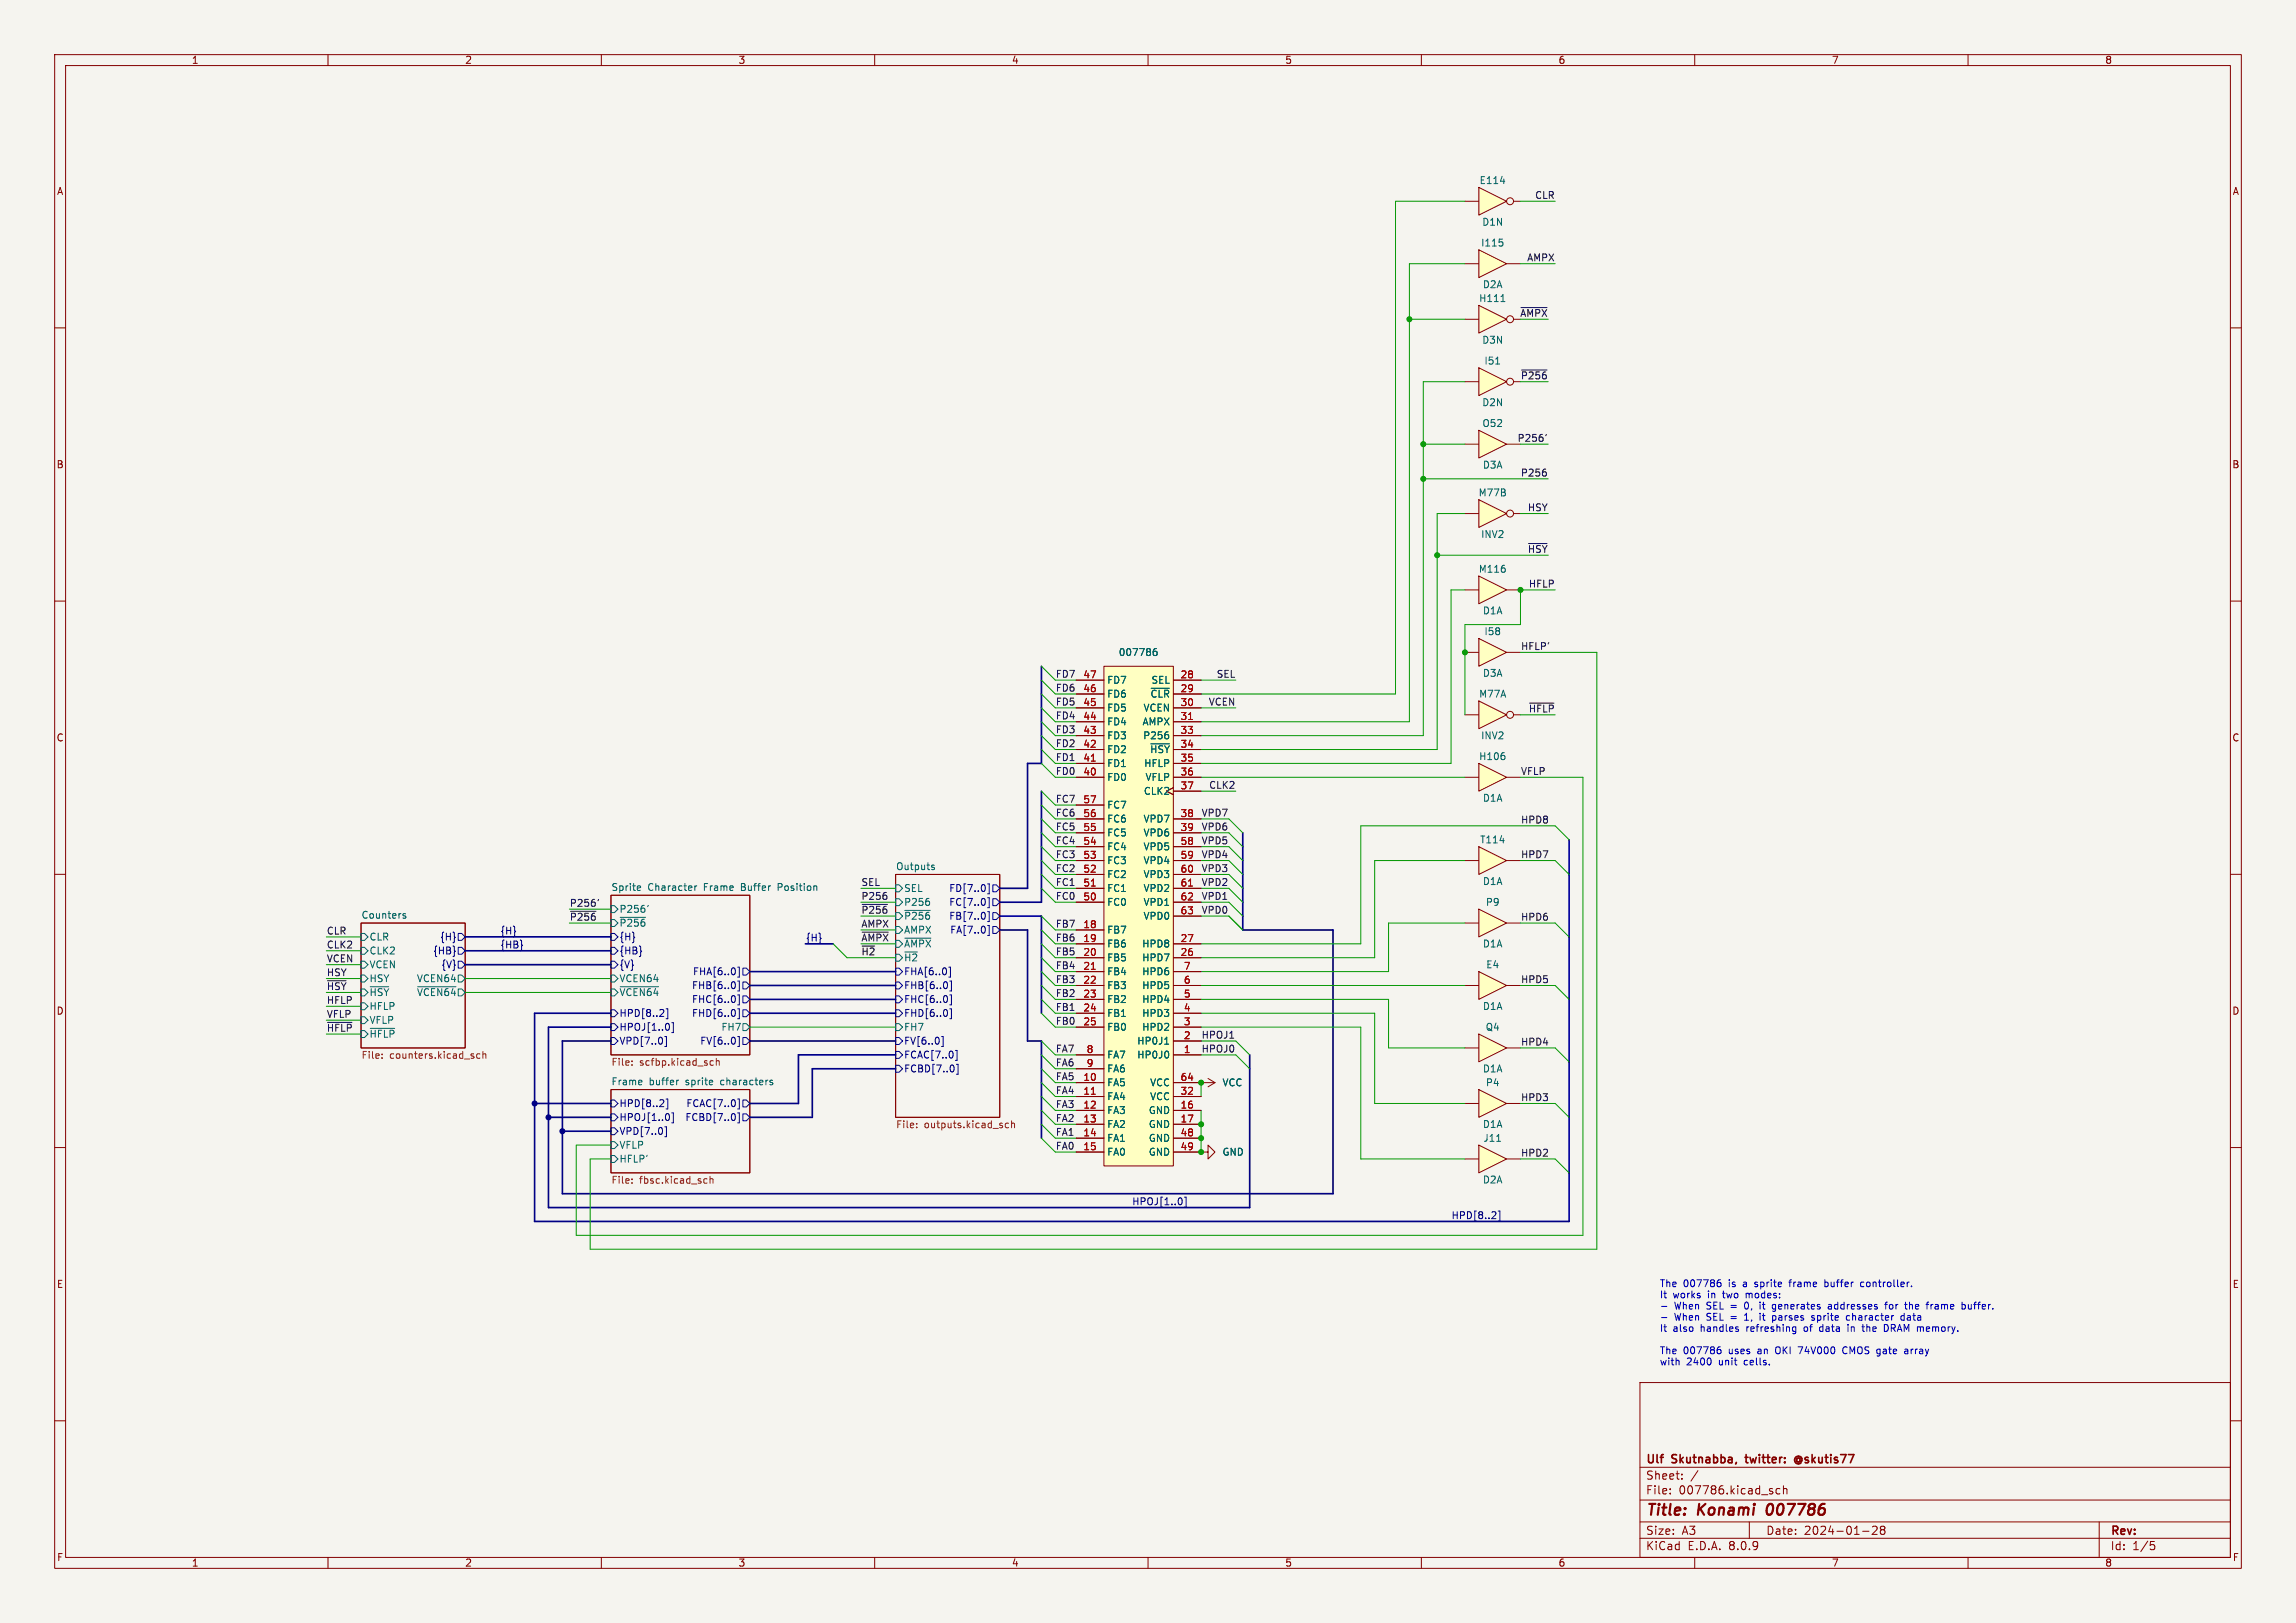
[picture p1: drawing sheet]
<svg xmlns="http://www.w3.org/2000/svg" width="420mm" height="297mm" viewBox="0 0 420 297" stroke-linecap="round" stroke-linejoin="round" font-family="sans-serif">
<defs><g id="words">
<g font-size="2.8" fill="#840000">
<text x="301" y="277.9">Title:</text>
<text x="310.6" y="277.9">Konami</text>
<text x="324" y="277.9">007786</text>
</g>
<g font-size="2.1" fill="#840000">
<text x="301" y="268.2">Ulf</text>
<text x="305.9" y="268.2">Skutnabba,</text>
<text x="320" y="268.2">twitter:</text>
<text x="329.6" y="268.2">@skutis77</text>
<text x="301" y="273.7">File:</text>
<text x="301" y="271">Sheet:</text>
<text x="307.1" y="273.7">007786.kicad_sch</text>
<text x="301" y="281.1">Size:</text>
<text x="307.6" y="281.1">A3</text>
<text x="323" y="281.1">Date:</text>
<text x="330" y="281.1">2024-01-28</text>
<text x="386" y="281.3">Rev:</text>
<text x="301" y="283.9">KiCad</text>
<text x="308.7" y="283.9">E.D.A.</text>
<text x="316.3" y="283.9">8.0.9</text>
<text x="386" y="283.9">Id:</text>
<text x="390.1" y="283.9">1/5</text>
</g>
<g font-size="1.8" fill="#840000">
<text x="35" y="11.9">1</text>
<text x="85" y="11.9">2</text>
<text x="135" y="11.9">3</text>
<text x="185" y="11.9">4</text>
<text x="235" y="11.9">5</text>
<text x="285" y="11.9">6</text>
<text x="335" y="11.9">7</text>
<text x="385" y="11.9">8</text>
<text x="10.3" y="35.9">A</text>
<text x="408.3" y="35.9">A</text>
<text x="10.3" y="85.9">B</text>
<text x="408.2" y="85.9">B</text>
<text x="10.3" y="135.9">C</text>
<text x="408.2" y="135.9">C</text>
<text x="10.3" y="185.9">D</text>
<text x="408.2" y="185.9">D</text>
<text x="10.3" y="235.9">E</text>
<text x="408.3" y="235.9">E</text>
<text x="10.3" y="285.9">F</text>
<text x="35" y="286.9">1</text>
<text x="85" y="286.9">2</text>
<text x="135" y="286.9">3</text>
<text x="185" y="286.9">4</text>
<text x="235" y="286.9">5</text>
<text x="285" y="286.9">6</text>
<text x="335" y="286.9">7</text>
<text x="385" y="286.9">8</text>
<text x="408.3" y="285.9">F</text>
</g>
<g font-size="1.8" fill="#006464">
<text x="270.6" y="33.9">E114</text>
<text x="271" y="41.5">D1N</text>
<text x="270.8" y="45.3">I115</text>
<text x="271.2" y="52.9">D2A</text>
<text x="270.5" y="55.5">H111</text>
<text x="271" y="63.1">D3N</text>
<text x="271.4" y="66.9">I51</text>
<text x="271" y="74.5">D2N</text>
<text x="271.1" y="78.3">O52</text>
<text x="271.2" y="86">D3A</text>
<text x="270.4" y="91">M77B</text>
<text x="270.8" y="98.7">INV2</text>
<text x="270.4" y="105">M116</text>
<text x="271.2" y="112.6">D1A</text>
<text x="271.4" y="116.4">I58</text>
<text x="202.4" y="125.3">FD7</text>
<text x="204.5" y="120.2">007786</text>
<text x="210.5" y="125.3">SEL</text>
<text x="271.2" y="124.1">D3A</text>
<text x="202.4" y="130.4">FD5</text>
<text x="202.4" y="127.9">FD6</text>
<text x="209.1" y="130.4">VCEN</text>
<text x="210.4" y="127.9">~{CLR}</text>
<text x="270.5" y="127.9">M77A</text>
<text x="202.4" y="135.5">FD3</text>
<text x="202.4" y="132.9">FD4</text>
<text x="208.9" y="132.9">AMPX</text>
<text x="209" y="135.5">P256</text>
<text x="270.8" y="135.5">INV2</text>
<text x="202.4" y="143.1">FD0</text>
<text x="202.4" y="140.6">FD1</text>
<text x="202.4" y="138">FD2</text>
<text x="209.2" y="140.6">HFLP</text>
<text x="209.4" y="143.1">VFLP</text>
<text x="210.3" y="138">~{HSY}</text>
<text x="270.5" y="139.3">H106</text>
<text x="202.4" y="148.2">FC7</text>
<text x="209.1" y="145.6">CLK2</text>
<text x="271.2" y="146.9">D1A</text>
<text x="202.4" y="155.8">FC4</text>
<text x="202.4" y="153.3">FC5</text>
<text x="202.4" y="150.7">FC6</text>
<text x="209.1" y="150.7">VPD7</text>
<text x="209.1" y="153.3">VPD6</text>
<text x="209.1" y="155.8">VPD5</text>
<text x="270.7" y="154.5">T114</text>
<text x="163.8" y="159.3">Outputs</text>
<text x="202.4" y="160.9">FC2</text>
<text x="202.4" y="158.3">FC3</text>
<text x="209.1" y="158.3">VPD4</text>
<text x="209.1" y="160.9">VPD3</text>
<text x="111.8" y="163.1">Sprite</text>
<text x="113.2" y="167.2">P256'</text>
<text x="118.5" y="163.1">Character</text>
<text x="128.9" y="163.1">Frame</text>
<text x="135.8" y="163.1">Buffer</text>
<text x="142.8" y="163.1">Position</text>
<text x="165.3" y="163.4">SEL</text>
<text x="165.3" y="166">P256</text>
<text x="202.4" y="166">FC0</text>
<text x="202.4" y="163.4">FC1</text>
<text x="209.1" y="163.4">VPD2</text>
<text x="209.1" y="166">VPD1</text>
<text x="271.2" y="162.2">D1A</text>
<text x="271.7" y="166">P9</text>
<text x="66" y="168.2">Counters</text>
<text x="67.5" y="172.3">CLR</text>
<text x="113.2" y="169.8">~{P256}</text>
<text x="165.3" y="171">AMPX</text>
<text x="165.3" y="173.6">~{AMPX}</text>
<text x="165.3" y="168.5">~{P256}</text>
<text x="202.4" y="171">FB7</text>
<text x="202.4" y="173.6">FB6</text>
<text x="208.8" y="173.6">HPD8</text>
<text x="209.1" y="168.5">VPD0</text>
<text x="271.2" y="173.6">D1A</text>
<text x="67.5" y="174.9">CLK2</text>
<text x="67.5" y="177.4">VCEN</text>
<text x="67.5" y="179.9">HSY</text>
<text x="76.2" y="179.9">VCEN64</text>
<text x="113.2" y="179.9">VCEN64</text>
<text x="202.4" y="176.1">FB5</text>
<text x="202.4" y="178.7">FB4</text>
<text x="208.8" y="176.1">HPD7</text>
<text x="208.8" y="178.7">HPD6</text>
<text x="271.8" y="177.4">E4</text>
<text x="67.5" y="182.5">~{HSY}</text>
<text x="67.5" y="185">HFLP</text>
<text x="76.2" y="182.5">~{VCEN64}</text>
<text x="113.2" y="182.5">~{VCEN64}</text>
<text x="202.4" y="181.2">FB3</text>
<text x="202.4" y="183.7">FB2</text>
<text x="208.8" y="183.7">HPD4</text>
<text x="208.8" y="181.2">HPD5</text>
<text x="271.2" y="185">D1A</text>
<text x="67.5" y="187.6">VFLP</text>
<text x="67.5" y="190.1">~{HFLP}</text>
<text x="131.9" y="188.8">FH7</text>
<text x="165.3" y="188.8">FH7</text>
<text x="202.4" y="186.3">FB1</text>
<text x="202.4" y="188.8">FB0</text>
<text x="207.9" y="191.4">HP0J1</text>
<text x="208.8" y="188.8">HPD2</text>
<text x="208.8" y="186.3">HPD3</text>
<text x="271.7" y="188.8">Q4</text>
<text x="202.4" y="193.9">FA7</text>
<text x="202.4" y="196.4">FA6</text>
<text x="207.9" y="193.9">HP0J0</text>
<text x="271.2" y="196.4">D1A</text>
<text x="111.8" y="198.7">Frame</text>
<text x="118.7" y="198.7">buffer</text>
<text x="125.5" y="198.7">sprite</text>
<text x="132.1" y="198.7">characters</text>
<text x="202.4" y="199">FA5</text>
<text x="202.4" y="201.5">FA4</text>
<text x="210.3" y="201.5">VCC</text>
<text x="210.3" y="199">VCC</text>
<text x="223.5" y="199">VCC</text>
<text x="271.7" y="199">P4</text>
<text x="202.4" y="204.1">FA3</text>
<text x="202.4" y="206.6">FA2</text>
<text x="202.4" y="209.1">FA1</text>
<text x="210" y="204.1">GND</text>
<text x="210" y="206.6">GND</text>
<text x="210" y="209.1">GND</text>
<text x="271.2" y="206.6">D1A</text>
<text x="271.3" y="209.1">J11</text>
<text x="113.2" y="210.4">VFLP</text>
<text x="113.2" y="213">HFLP'</text>
<text x="202.4" y="211.7">FA0</text>
<text x="210" y="211.7">GND</text>
<text x="223.5" y="211.7">GND</text>
<text x="271.2" y="216.8">D2A</text>
</g>
<g font-size="1.8" fill="#0f0f0f">
<text x="280.7" y="36.5">CLR</text>
<text x="279.3" y="47.9">AMPX</text>
<text x="278" y="58.1">~{AMPX}</text>
<text x="278.1" y="69.5">~{P256}</text>
<text x="277.5" y="80.9">P256'</text>
<text x="278.1" y="87.3">P256</text>
<text x="279.4" y="93.6">HSY</text>
<text x="279.4" y="101.3">~{HSY}</text>
<text x="279.6" y="107.6">HFLP</text>
<text x="278.1" y="119">HFLP'</text>
<text x="193" y="124.1">FD7</text>
<text x="222.5" y="124.1">SEL</text>
<text x="193" y="126.7">FD6</text>
<text x="193" y="129.2">FD5</text>
<text x="193" y="131.7">FD4</text>
<text x="221" y="129.2">VCEN</text>
<text x="279.6" y="130.5">~{HFLP}</text>
<text x="193" y="136.8">FD2</text>
<text x="193" y="134.3">FD3</text>
<text x="193" y="139.4">FD1</text>
<text x="193" y="141.9">FD0</text>
<text x="278.1" y="141.9">VFLP</text>
<text x="193" y="149.5">FC6</text>
<text x="193" y="147">FC7</text>
<text x="219.7" y="149.5">VPD7</text>
<text x="221.1" y="144.4">CLK2</text>
<text x="193" y="154.6">FC4</text>
<text x="193" y="152.1">FC5</text>
<text x="219.7" y="152.1">VPD6</text>
<text x="219.7" y="154.6">VPD5</text>
<text x="278.1" y="150.8">HPD8</text>
<text x="193" y="157.1">FC3</text>
<text x="193" y="159.7">FC2</text>
<text x="219.7" y="157.1">VPD4</text>
<text x="219.7" y="159.7">VPD3</text>
<text x="278.1" y="157.1">HPD7</text>
<text x="104.1" y="166">P256'</text>
<text x="157.5" y="167.3">~{P256}</text>
<text x="157.5" y="164.8">P256</text>
<text x="157.5" y="162.2">SEL</text>
<text x="193" y="162.2">FC1</text>
<text x="193" y="164.8">FC0</text>
<text x="219.7" y="162.2">VPD2</text>
<text x="219.7" y="164.8">VPD1</text>
<text x="219.7" y="167.3">VPD0</text>
<text x="59.7" y="173.6">CLK2</text>
<text x="59.7" y="171.1">CLR</text>
<text x="104.1" y="168.6">~{P256}</text>
<text x="157.5" y="169.8">AMPX</text>
<text x="157.5" y="172.4">~{AMPX}</text>
<text x="193" y="169.8">FB7</text>
<text x="193" y="172.4">FB6</text>
<text x="278.1" y="168.6">HPD6</text>
<text x="59.7" y="178.7">HSY</text>
<text x="59.7" y="176.2">VCEN</text>
<text x="157.5" y="174.9">~{H2}</text>
<text x="193" y="180">FB3</text>
<text x="193" y="174.9">FB5</text>
<text x="193" y="177.5">FB4</text>
<text x="278.1" y="180">HPD5</text>
<text x="59.7" y="183.8">HFLP</text>
<text x="59.7" y="181.3">~{HSY}</text>
<text x="193" y="182.5">FB2</text>
<text x="193" y="185.1">FB1</text>
<text x="59.7" y="186.3">VFLP</text>
<text x="59.7" y="188.9">~{HFLP}</text>
<text x="193" y="187.6">FB0</text>
<text x="219.7" y="190.2">HPOJ1</text>
<text x="278.1" y="191.4">HPD4</text>
<text x="193" y="197.8">FA5</text>
<text x="193" y="192.7">FA7</text>
<text x="193" y="195.2">FA6</text>
<text x="219.7" y="192.7">HPOJ0</text>
<text x="193" y="202.9">FA3</text>
<text x="193" y="200.3">FA4</text>
<text x="278.1" y="201.6">HPD3</text>
<text x="193" y="207.9">FA1</text>
<text x="193" y="205.4">FA2</text>
<text x="193" y="210.5">FA0</text>
<text x="278.1" y="211.7">HPD2</text>
</g>
<g font-size="1.8" fill="#a90000">
<text x="198.1" y="124.2">47</text>
<text x="215.9" y="124.2">28</text>
<text x="198.1" y="131.8">44</text>
<text x="198.1" y="129.3">45</text>
<text x="198.1" y="126.7">46</text>
<text x="215.9" y="129.3">30</text>
<text x="215.9" y="131.8">31</text>
<text x="215.9" y="126.7">29</text>
<text x="198.1" y="136.9">42</text>
<text x="198.1" y="134.4">43</text>
<text x="215.9" y="134.4">33</text>
<text x="215.9" y="136.9">34</text>
<text x="198.1" y="142">40</text>
<text x="198.1" y="139.4">41</text>
<text x="215.9" y="139.4">35</text>
<text x="215.9" y="142">36</text>
<text x="198.1" y="149.6">56</text>
<text x="198.1" y="147.1">57</text>
<text x="215.9" y="144.5">37</text>
<text x="215.9" y="149.6">38</text>
<text x="198.1" y="154.7">54</text>
<text x="198.1" y="152.1">55</text>
<text x="215.9" y="152.1">39</text>
<text x="215.9" y="154.7">58</text>
<text x="198.1" y="159.8">52</text>
<text x="198.1" y="157.2">53</text>
<text x="215.9" y="157.2">59</text>
<text x="215.9" y="159.8">60</text>
<text x="198.1" y="164.8">50</text>
<text x="198.1" y="162.3">51</text>
<text x="215.9" y="162.3">61</text>
<text x="215.9" y="164.8">62</text>
<text x="215.9" y="167.4">63</text>
<text x="198.1" y="169.9">18</text>
<text x="198.1" y="172.5">19</text>
<text x="215.9" y="172.5">27</text>
<text x="198.1" y="175">20</text>
<text x="198.1" y="177.5">21</text>
<text x="215.9" y="175">26</text>
<text x="216.5" y="177.5">7</text>
<text x="198.1" y="180.1">22</text>
<text x="198.1" y="182.6">23</text>
<text x="198.1" y="185.2">24</text>
<text x="216.5" y="185.2">4</text>
<text x="216.5" y="182.6">5</text>
<text x="216.5" y="180.1">6</text>
<text x="198.1" y="187.7">25</text>
<text x="216.5" y="190.2">2</text>
<text x="216.5" y="187.7">3</text>
<text x="198.1" y="197.9">10</text>
<text x="198.7" y="192.8">8</text>
<text x="198.7" y="195.3">9</text>
<text x="215.9" y="197.9">64</text>
<text x="216.5" y="192.8">1</text>
<text x="198.1" y="200.4">11</text>
<text x="198.1" y="202.9">12</text>
<text x="215.9" y="202.9">16</text>
<text x="215.9" y="200.4">32</text>
<text x="198.1" y="205.5">13</text>
<text x="198.1" y="208">14</text>
<text x="215.9" y="205.5">17</text>
<text x="215.9" y="208">48</text>
<text x="198.1" y="210.6">15</text>
<text x="215.9" y="210.6">49</text>
</g>
<g font-size="1.8" fill="#000084">
<text x="173.5" y="166">FC[7..0]</text>
<text x="173.5" y="163.4">FD[7..0]</text>
<text x="80.4" y="172.3">{H}</text>
<text x="91.4" y="171.1">{H}</text>
<text x="91.4" y="173.6">{HB}</text>
<text x="113.2" y="172.3">{H}</text>
<text x="147.3" y="172.4">{H}</text>
<text x="173.5" y="168.5">FB[7..0]</text>
<text x="173.7" y="171">FA[7..0]</text>
<text x="79.1" y="174.9">{HB}</text>
<text x="80.6" y="177.4">{V}</text>
<text x="113.2" y="174.9">{HB}</text>
<text x="113.2" y="177.4">{V}</text>
<text x="126.7" y="178.7">FHA[6..0]</text>
<text x="165.3" y="176.1">~{H2}</text>
<text x="165.3" y="178.7">FHA[6..0]</text>
<text x="126.5" y="183.7">FHC[6..0]</text>
<text x="126.5" y="181.2">FHB[6..0]</text>
<text x="165.3" y="183.7">FHC[6..0]</text>
<text x="165.3" y="181.2">FHB[6..0]</text>
<text x="113.2" y="188.8">HPOJ[1..0]</text>
<text x="113.2" y="191.4">VPD[7..0]</text>
<text x="113.2" y="186.3">HPD[8..2]</text>
<text x="126.5" y="186.3">FHD[6..0]</text>
<text x="128" y="191.4">FV[6..0]</text>
<text x="165.3" y="191.4">FV[6..0]</text>
<text x="165.3" y="186.3">FHD[6..0]</text>
<text x="165.3" y="193.9">FCAC[7..0]</text>
<text x="165.3" y="196.4">FCBD[7..0]</text>
<text x="113.2" y="202.8">HPD[8..2]</text>
<text x="125.5" y="202.8">FCAC[7..0]</text>
<text x="113.2" y="207.9">VPD[7..0]</text>
<text x="113.2" y="205.3">HPOJ[1..0]</text>
<text x="125.3" y="205.3">FCBD[7..0]</text>
<text x="207" y="220.6">HPOJ[1..0]</text>
<text x="265.4" y="223.2">HPD[8..2]</text>
</g>
<g font-size="1.8" fill="#725600">
<text x="66" y="194.1">File:</text>
<text x="71.3" y="194.1">counters.kicad_sch</text>
<text x="111.8" y="195.4">File:</text>
<text x="117" y="195.4">scfbp.kicad_sch</text>
<text x="163.8" y="206.8">File:</text>
<text x="169.1" y="206.8">outputs.kicad_sch</text>
<text x="111.8" y="216.9">File:</text>
<text x="117" y="216.9">fbsc.kicad_sch</text>
</g>
<g font-size="1.8" fill="#0000c2">
<text x="303.5" y="235.6">The</text>
<text x="303.5" y="237.7">It</text>
<text x="306" y="237.7">works</text>
<text x="306.3" y="239.7">When</text>
<text x="307.9" y="235.6">007786</text>
<text x="312.3" y="239.7">SEL =</text>
<text x="312.5" y="237.7">in</text>
<text x="315.4" y="237.7">two</text>
<text x="316.3" y="235.6">is</text>
<text x="319.1" y="235.6">a</text>
<text x="319.6" y="239.7">0,</text>
<text x="319.8" y="237.7">modes:</text>
<text x="321.5" y="235.6">sprite</text>
<text x="322.6" y="239.7">it</text>
<text x="325.1" y="239.7">generates</text>
<text x="328" y="235.6">frame</text>
<text x="334.6" y="235.6">buffer</text>
<text x="335.5" y="239.7">addresses</text>
<text x="341.4" y="235.6">controller.</text>
<text x="346.2" y="239.7">for</text>
<text x="350" y="239.7">the</text>
<text x="354.1" y="239.7">frame</text>
<text x="360.7" y="239.7">buffer.</text>
<text x="303.5" y="243.8">It</text>
<text x="306" y="243.8">also</text>
<text x="306.3" y="241.8">When</text>
<text x="311.2" y="243.8">handles</text>
<text x="312.3" y="241.8">SEL =</text>
<text x="319.6" y="241.8">1,</text>
<text x="319.7" y="243.8">refreshing</text>
<text x="322.6" y="241.8">it</text>
<text x="325.1" y="241.8">parses</text>
<text x="330.5" y="243.8">of</text>
<text x="332.5" y="241.8">sprite</text>
<text x="333.5" y="243.8">data</text>
<text x="338.9" y="243.8">in</text>
<text x="339" y="241.8">character</text>
<text x="341.8" y="243.8">the</text>
<text x="345.9" y="243.8">DRAM memory.</text>
<text x="349.2" y="241.8">data</text>
<text x="303.5" y="247.9">The</text>
<text x="303.5" y="249.9">with</text>
<text x="307.9" y="247.9">007786</text>
<text x="308.5" y="249.9">2400</text>
<text x="314.5" y="249.9">unit</text>
<text x="316.3" y="247.9">uses</text>
<text x="319.3" y="249.9">cells.</text>
<text x="321.8" y="247.9">an</text>
<text x="325.3" y="247.9">OKI</text>
<text x="329.6" y="247.9">74V000</text>
<text x="338" y="247.9">CMOS gate</text>
<text x="349.7" y="247.9">array</text>
</g>
</g></defs>
<path d="M0 0h420v297h-420z" fill="#f5f4ef" stroke="#f5f4ef" stroke-width=".18"/>
<g fill="none" stroke="#840000" stroke-width=".18">
<path d="M10 10h400v277h-400zM12 12h396v273h-396zM60 10v2M110 10v2M160 10v2M210 10v2M260 10v2M310 10v2M360 10v2M10 60h2M408 60h2M10 110h2"/>
<path d="M408 110h2M10 160h2M408 160h2M66 168.9h19.1v22.9h-19.1zM111.8 163.8h25.4v29.2h-25.4zM163.8 160h19.1v44.5h-19.1zM111.8 199.4h25.4v15.2h-25.4zM219.7 198.1h2.5M221 197.4l1.2 .7M222.2 198.1l-1.2 .8M10 210h2M408 210h2"/>
<path d="M300 253h108v32h-108zM10 260h2M300 278.5h108M300 274.5h108M300 268.5h108M305.5 273.2v.2M305.5 272.5v.1M307.7 270.5v.2M307.7 269.8v.1M310.6 269.1l-1.3 1.9M320 278.5v3M325.6 272.5l-.4-.1-.3 .3v.4l.1 .2h.6"/>
<path d="M326.2 272.5l.2-.1 .4 .1 .1 .9M326.2 271.9v1.5M342.5 279.4l.6-.1 .2 .1 .1 .3-1 1.1h1M344.2 279.9l-.3-.3 .3-.3 .5 .1 .1 .2-.3 .3M344.2 279.9l-.3 .3 .1 .4 .2 .2 .5-.1 .1-.2-.1-.4-.2-.2M344.2 279.9h.3M384 278.5v6.5M408 260h2M60 285v2M110 285v2M160 285v2M210 285v2"/>
<path d="M260 285v2M300 281.5h108M310 285v2M340.7 280.2h1.2M360 285v2M393.4 282.1h.7M393.5 282.7h.4l.3 .2-.2 .6-.5 .1"/>
</g>
<path d="M323.3 275.6a1.52 1.52 0 0 0 0 1.5" fill="none" stroke="#840000" stroke-width=".4"/>
<path d="M319.2 266.7h.6M329.2 266.9a.36 .36 0 0 0-.5 0 .36 .36 0 0 0 0 .5 .36 .36 0 0 0 .5 .1M329.3 266.5a.71 .71 0 0 0-1 .7 .71 .71 0 0 0 1 .6" fill="none" stroke="#840000" stroke-width=".3"/>
<g fill="none" stroke="#006464" stroke-width=".18">
<path d="M170.5 158.7l.4 .2v.2h-.4M170.5 158.4h.4M66 173.4h.7l.6 .6-.6 .6h-.7zM66 170.8h.7l.6 .7-.6 .6h-.7zM66 175.9h.7l.6 .6-.6 .7h-.7zM66 178.4h.7l.6 .7-.6 .6h-.7zM73.8 167.6l.4 .1v.2l-.1 .1h-.4M73.8 167.2h.4M83.8 178.4h.7l.6 .7-.6 .6h-.7zM111.8 168.3h.6l.6 .6-.6 .6h-.6zM111.8 165.7h.6l.6 .7-.6 .6h-.6zM111.8 178.4h.6l.6 .7-.6 .6h-.6z"/>
<path d="M113.4 167.9h4.7M116.8 162.1l.3 .1 .1 .2-.6 .1M117.1 162.9l-.3 .1M118.6 165.7l-.1 .2M127.1 162.1v.9M127.5 162.1l-.4 .3M163.8 169.5h.7l.6 .7-.6 .6h-.7zM163.8 172.1h.7l.6 .6-.6 .7h-.7zM163.8 161.9h.7l.6 .7-.6 .6h-.7zM163.8 164.5h.7l.6 .6-.6 .6h-.7zM163.8 174.6h.7l.6 .7-.6 .6h-.7zM163.8 167h.7l.6 .6-.6 .7h-.7z"/>
<path d="M165.5 171.7h4.8M165.5 166.6h4.7M169.9 165l.1 .1-.1 .5M66 181h.7l.6 .6-.6 .6h-.7zM66 183.5h.7l.6 .7-.6 .6h-.7zM66 186.1h.7l.6 .6-.6 .6h-.7zM66 188.6h.7l.6 .6-.6 .7h-.7zM67.7 180.6h3.4M67.7 188.2h4.5M76.4 180.6h7M111.8 181h.6l.6 .6-.6 .6h-.6zM113.4 180.6h7.1"/>
<path d="M117.4 197.7v.3l-.6 .1M124.1 197.7l-.3 .1M135.9 187.3h.6l.7 .7-.7 .6h-.6zM140.9 197.7h.4M140.9 198l.4 .2 .1 .1-.2 .2h-.4M163.8 187.3h.7l.6 .7-.6 .6h-.7zM111.8 208.9h.6l.6 .7-.6 .6h-.6zM111.8 211.5h.6l.6 .6-.6 .6h-.6z"/>
</g>
<g fill="none" stroke="#000084" stroke-width=".18">
<path d="M83.8 173.4h.7l.6 .6-.6 .6h-.7zM83.8 170.8h.7l.6 .7-.6 .6h-.7zM83.8 175.9h.7l.6 .6-.6 .7h-.7zM111.8 170.8h.6l.6 .7-.6 .6h-.6zM111.8 173.4h.6l.6 .6-.6 .6h-.6zM111.8 175.9h.6l.6 .6-.6 .7h-.6zM134.5 179.9v.8M134.9 177h.3v1.8h-.3M134.9 179.5h.3v1.8h-.3M135.9 179.7h.6l.7 .6-.7 .7h-.6zM135.9 177.2h.6l.7 .6-.7 .6h-.6zM163.8 177.2h.7l.6 .6-.6 .6h-.7z"/>
<path d="M163.8 179.7h.7l.6 .6-.6 .7h-.7zM173.3 179.9v.8M173.6 177h.3v1.8h-.3M173.7 179.5h.3v1.8h-.3M180.7 164.3h.3v1.8h-.3M180.7 161.7h.3v1.9h-.3M180.7 166.8h.3v1.8h-.3M180.7 169.4h.3v1.8h-.3M181.6 164.5h.6l.7 .6-.7 .6h-.6zM181.6 161.9h.6l.7 .7-.7 .6h-.6zM181.6 167h.6l.7 .6-.7 .7h-.6zM181.6 169.5h.6l.7 .7-.7 .6h-.6z"/>
<path d="M111.8 187.3h.6l.6 .7-.6 .6h-.6zM111.8 189.9h.6l.6 .6-.6 .6h-.6zM111.8 184.8h.6l.6 .6-.6 .7h-.6zM120.6 186h.8M121.4 184.9v.4M121.8 184.6h.4v1.8h-.4M121.9 189.7v1.8h-.3M122.3 187.4l.2 .4-.2 .6M122.9 187.1h.3v1.9h-.3M134.9 182.1h.3v1.8h-.3M134.9 184.6h.3v1.8h-.3M134.9 189.7h.3v1.8h-.3"/>
<path d="M135.9 184.8h.6l.7 .6-.7 .7h-.6zM135.9 189.9h.6l.7 .6-.7 .6h-.6zM135.9 182.2h.6l.7 .7-.7 .6h-.6zM163.8 189.9h.7l.6 .6-.6 .6h-.7zM163.8 182.2h.7l.6 .7-.6 .6h-.7zM163.8 184.8h.7l.6 .6-.6 .7h-.7zM163.8 192.4h.7l.6 .6-.6 .7h-.7zM163.8 194.9h.7l.6 .7-.6 .6h-.7zM172.2 189.7h.3v1.8h-.3M173.7 184.6h.3v1.8h-.3M173.7 182.1h.3v1.8h-.3M174.8 192.2h.3v1.8h-.3"/>
<path d="M174.9 194.8h.3v1.8h-.3M111.8 201.3h.6l.6 .6-.6 .7h-.6zM111.8 206.4h.6l.6 .6-.6 .6h-.6zM111.8 203.8h.6l.6 .7-.6 .6h-.6zM120.6 202.5h.8M121.4 201.4v.4M121.8 201.1h.4v1.8h-.4M121.9 206.2v1.8h-.3M122.3 203.9l.2 .4-.2 .6M122.9 203.7h.3v1.8h-.3M134.9 201.1h.3v1.8h-.3M134.9 203.7h.3v1.8h-.3"/>
<path d="M135.9 201.3h.6l.7 .6-.7 .7h-.6zM135.9 203.8h.6l.7 .7-.7 .6h-.6z"/>
</g>
<g fill="none" stroke="#725600" stroke-width=".18">
<path d="M69.9 193.6v.1M69.9 192.9v.1M87.8 192.9l-.4-.1-.2 .3 .1 .5h.5M88.3 193l.2-.2 .3 .1 .1 .8M88.3 192.4v1.3M115.6 194.2v.1M115.6 194.8v.1M130 194.9h.5M130 194.2h.5M131 194.2l.2-.1 .3 .1 .1 .7M131 193.7v1.2M115.6 216.4v.1"/>
<path d="M115.6 215.8v.1M129 215.7l.3 .1M129.3 216.5h-.3M129.9 215.8l.2-.1 .3 .1v.7M129.9 215.3v1.2M167.7 206.3v.1M167.7 205.6v.1M184.5 205.6l-.4-.1-.2 .3 .1 .5h.5M185 205.7l.2-.2 .3 .1 .1 .8M185 205.1v1.3"/>
</g>
<path d="M270.5 139.7l5.1 2.5-5.1 2.6z" fill="#ffffc2"/>
<path d="M270.5 139.7l5.1 2.5-5.1 2.6zM268 142.2h2.5M275.6 142.2h2.5" fill="none" stroke="#840000" stroke-width=".18"/>
<path d="M275.2 138.3v.6" fill="none" stroke="#006464" stroke-width=".18"/>
<path d="M270.5 91.4l5.1 2.6-5.1 2.5z" fill="#ffffc2"/>
<g fill="none" stroke="#840000" stroke-width=".18">
<path d="M268 94h2.5M270.5 91.4l5.1 2.6-5.1 2.5zM276.9 94h1.2"/>
<circle cx="276.2" cy="94" r=".63"/>
</g>
<path d="M270.5 78.7l5.1 2.6-5.1 2.5z" fill="#ffffc2"/>
<path d="M270.5 78.7l5.1 2.6-5.1 2.5zM268 81.3h2.5M275.6 81.3h2.5" fill="none" stroke="#840000" stroke-width=".18"/>
<path d="M201.9 121.9h12.7v91.5h-12.7z" fill="#ffffc2"/>
<g fill="none" stroke="#840000" stroke-width=".18">
<path d="M196.8 124.5h5.1M196.8 129.5h5.1M196.8 132.1h5.1M196.8 134.6h5.1M196.8 139.7h5.1M196.8 137.2h5.1M196.8 127h5.1M201.9 121.9h12.7v91.5h-12.7zM214.6 124.5h5.1M214.6 129.5h5.1M214.6 132.1h5.1M214.6 134.6h5.1"/>
<path d="M214.6 139.7h5.1M214.6 137.2h5.1M214.6 127h5.1M196.8 142.2h5.1M196.8 149.9h5.1M196.8 152.4h5.1M196.8 157.5h5.1M196.8 154.9h5.1M196.8 147.3h5.1M214.6 144.1l-1.2 .7 1.2 .6M214.6 142.2h5.1M214.6 144.8h5.1"/>
<path d="M214.6 149.9h5.1M214.6 152.4h5.1M214.6 157.5h5.1M214.6 154.9h5.1M196.8 170.2h5.1M196.8 172.7h5.1M196.8 175.3h5.1M196.8 177.8h5.1M196.8 165.1h5.1M196.8 162.6h5.1M196.8 160h5.1M214.6 172.7h5.1"/>
<path d="M214.6 175.3h5.1M214.6 177.8h5.1M214.6 165.1h5.1M214.6 162.6h5.1M214.6 160h5.1M214.6 167.6h5.1M196.8 193h5.1M196.8 198.1h5.1M196.8 180.3h5.1M196.8 182.9h5.1M196.8 185.4h5.1M196.8 188h5.1"/>
<path d="M196.8 195.6h5.1M214.6 193h5.1M214.6 198.1h5.1M214.6 190.5h5.1M214.6 180.3h5.1M214.6 182.9h5.1M214.6 185.4h5.1M214.6 188h5.1M196.8 200.7h5.1M196.8 203.2h5.1M196.8 205.7h5.1M196.8 208.3h5.1"/>
<path d="M196.8 210.8h5.1M214.6 210.8h6.4v-1.2l1.2 1.2-1.2 1.3v-1.3M214.6 200.7h5.1M214.6 203.2h5.1M214.6 205.7h5.1M214.6 208.3h5.1"/>
</g>
<path d="M199.6 139.3h.8M217.4 131.7h.7M199.6 177.4h.8M199.6 162.1h.8M217.4 162.1h.7M199.6 200.2h.8" fill="none" stroke="#a90000" stroke-width=".18"/>
<path d="M211 119.3l.4-.1 .3 .2-.2 .5-.3 .1-.2-.2M211.5 118.7l-.3 .1-.2 .2M210.5 136.1h3.4M210.6 126h3.3M213.7 134.5l.1 .2-.1 .4M213.1 191.1h.7" fill="none" stroke="#006464" stroke-width=".18"/>
<path d="M270.5 128.3l5.1 2.5-5.1 2.6z" fill="#ffffc2"/>
<g fill="none" stroke="#840000" stroke-width=".18">
<path d="M268 130.8h2.5M270.5 128.3l5.1 2.5-5.1 2.6zM276.9 130.8h1.2"/>
<circle cx="276.2" cy="130.8" r=".63"/>
</g>
<path d="M270.5 116.8l5.1 2.6-5.1 2.5z" fill="#ffffc2"/>
<path d="M268 119.4h2.5M270.5 116.8l5.1 2.6-5.1 2.5zM275.6 119.4h2.5" fill="none" stroke="#840000" stroke-width=".18"/>
<path d="M270.5 209.6l5.1 2.5-5.1 2.5z" fill="#ffffc2"/>
<path d="M268 212.1h2.5M270.5 209.6l5.1 2.5-5.1 2.5zM275.6 212.1h2.5" fill="none" stroke="#840000" stroke-width=".18"/>
<path d="M273.8 208.9h.7" fill="none" stroke="#006464" stroke-width=".18"/>
<path d="M270.5 154.9l5.1 2.6-5.1 2.5z" fill="#ffffc2"/>
<path d="M268 157.5h2.5M270.5 154.9l5.1 2.6-5.1 2.5zM275.6 157.5h2.5" fill="none" stroke="#840000" stroke-width=".18"/>
<path d="M270.5 105.4l5.1 2.6-5.1 2.5z" fill="#ffffc2"/>
<path d="M268 108h2.5M270.5 105.4l5.1 2.6-5.1 2.5zM275.6 108h2.5" fill="none" stroke="#840000" stroke-width=".18"/>
<path d="M270.5 45.7l5.1 2.6-5.1 2.5z" fill="#ffffc2"/>
<path d="M268 48.3h2.5M270.5 45.7l5.1 2.6-5.1 2.5zM275.6 48.3h2.5" fill="none" stroke="#840000" stroke-width=".18"/>
<path d="M274.3 43.8h.6M274.8 44.3l.1 .2-.1 .5" fill="none" stroke="#006464" stroke-width=".18"/>
<path d="M270.5 34.3l5.1 2.5-5.1 2.6z" fill="#ffffc2"/>
<g fill="none" stroke="#840000" stroke-width=".18">
<path d="M268 36.8h2.5M270.5 34.3l5.1 2.5-5.1 2.6zM276.9 36.8h1.2"/>
<circle cx="276.2" cy="36.8" r=".63"/>
</g>
<path d="M274.5 33.2h.8" fill="none" stroke="#006464" stroke-width=".18"/>
<path d="M270.5 189.2l5.1 2.6-5.1 2.5z" fill="#ffffc2"/>
<path d="M268 191.8h2.5M270.5 189.2l5.1 2.6-5.1 2.5zM275.6 191.8h2.5" fill="none" stroke="#840000" stroke-width=".18"/>
<path d="M270.5 177.8l5.1 2.5-5.1 2.6z" fill="#ffffc2"/>
<path d="M270.5 177.8l5.1 2.5-5.1 2.6zM268 180.3h2.5M275.6 180.3h2.5" fill="none" stroke="#840000" stroke-width=".18"/>
<path d="M270.5 199.4l5.1 2.5-5.1 2.6z" fill="#ffffc2"/>
<path d="M270.5 199.4l5.1 2.5-5.1 2.6zM268 201.9h2.5M275.6 201.9h2.5" fill="none" stroke="#840000" stroke-width=".18"/>
<path d="M270.5 166.4l5.1 2.5-5.1 2.6z" fill="#ffffc2"/>
<path d="M268 168.9h2.5M270.5 166.4l5.1 2.5-5.1 2.6zM275.6 168.9h2.5" fill="none" stroke="#840000" stroke-width=".18"/>
<path d="M270.5 55.9l5.1 2.5-5.1 2.6z" fill="#ffffc2"/>
<g fill="none" stroke="#840000" stroke-width=".18">
<path d="M268 58.4h2.5M270.5 55.9l5.1 2.5-5.1 2.6zM276.9 58.4h1.2"/>
<circle cx="276.2" cy="58.4" r=".63"/>
</g>
<path d="M274.6 55.2h.7" fill="none" stroke="#006464" stroke-width=".18"/>
<path d="M270.5 67.3l5.1 2.6-5.1 2.5z" fill="#ffffc2"/>
<g fill="none" stroke="#840000" stroke-width=".18">
<path d="M268 69.9h2.5M270.5 67.3l5.1 2.6-5.1 2.5zM276.9 69.9h1.2M196.8 124.5h5.1M196.8 129.5h5.1M196.8 132.1h5.1M196.8 134.6h5.1M196.8 139.7h5.1M196.8 137.2h5.1M196.8 127h5.1M214.6 124.5h5.1M214.6 129.5h5.1"/>
<path d="M214.6 132.1h5.1M214.6 134.6h5.1M214.6 139.7h5.1M214.6 137.2h5.1M214.6 127h5.1M196.8 142.2h5.1M196.8 149.9h5.1M196.8 152.4h5.1M196.8 157.5h5.1M196.8 154.9h5.1M196.8 147.3h5.1M214.6 144.1l-1.2 .7 1.2 .6"/>
<path d="M214.6 142.2h5.1M214.6 144.8h5.1M214.6 149.9h5.1M214.6 152.4h5.1M214.6 157.5h5.1M214.6 154.9h5.1M196.8 170.2h5.1M196.8 172.7h5.1M196.8 175.3h5.1M196.8 177.8h5.1M196.8 165.1h5.1M196.8 162.6h5.1"/>
<path d="M196.8 160h5.1M214.6 172.7h5.1M214.6 175.3h5.1M214.6 177.8h5.1M214.6 165.1h5.1M214.6 162.6h5.1M214.6 160h5.1M214.6 167.6h5.1M196.8 193h5.1M196.8 198.1h5.1M196.8 180.3h5.1M196.8 182.9h5.1"/>
<path d="M196.8 185.4h5.1M196.8 188h5.1M196.8 195.6h5.1M214.6 193h5.1M214.6 198.1h5.1M214.6 190.5h5.1M214.6 180.3h5.1M214.6 182.9h5.1M214.6 185.4h5.1M214.6 188h5.1M196.8 200.7h5.1M196.8 203.2h5.1"/>
<path d="M196.8 205.7h5.1M196.8 208.3h5.1M196.8 210.8h5.1M214.6 200.7h5.1M214.6 203.2h5.1M214.6 205.7h5.1M214.6 208.3h5.1M214.6 210.8h5.1"/>
<circle cx="276.2" cy="69.8" r=".63"/>
</g>
<path d="M273.6 66.6h.7M211 119.3l.4-.1 .3 .2-.2 .5-.3 .1-.2-.2M211.5 118.7l-.3 .1-.2 .2M210.5 136.1h3.4M210.6 126h3.3M213.7 134.5l.1 .2-.1 .4M213.1 191.1h.7" fill="none" stroke="#006464" stroke-width=".18"/>
<g fill="none" stroke="#0f0f0f" stroke-width=".18">
<path d="M278.2 56.3h4.8M278.3 67.7h4.7M282.9 79.5l-.2 .2M279.6 99.5h3.4M282.7 86.4l.2 .2-.2 .5M279.8 128.7h4.5M59.9 179.5h3.4M104.4 166.8h4.6M109.5 164.6l-.1 .2M157.7 165.5h4.7M157.7 170.6h4.8M162.1 163.9l.1 .1-.1 .5"/>
<path d="M59.9 187.1h4.5"/>
</g>
<path d="M216.1 219.3l.1 .4-.1 .6M216.7 219.1h.3v1.8h-.3M272.8 223h.8M273.6 221.9v.4M274.1 221.6h.3v1.8h-.3" fill="none" stroke="#000084" stroke-width=".18"/>
<g fill="none" stroke="#0000c2" stroke-width=".18">
<path d="M303.9 239.1h1M314.3 234.7h.3l.2 .2v.4l-.5 .2M314.7 234.2l-.4 .1M322 238.3v.1M322 238.7v.9M324.3 239.9l.3 .1M324.7 238.7l-.4 .1-.1 .1 .1 .5 .4 .2M327.2 234.6h.5M327.5 234.3l-.1 1.2M333.8 235.4l.4 .1M333.8 234.2v1.3M334.2 234.6l-.4 .1"/>
<path d="M334.5 238.8h.5M335 239l-.4 .1-.2 .2 .2 .3 .4-.1M340.9 234.7l-.3-.1-.3 .3 .2 .5h.4M344.8 238.7h.4M345.2 238.3l-.3 .2v1.1M348.4 238.7h.5M348.7 239.6h.2M349.3 238.3v1.3M349.5 238.7l-.2 .1M349.7 235.3v.2M353.2 238.7v.9M353.6 238.7l-.4 .2"/>
<path d="M359 238.7l.4 .1 .1 .1-.1 .5-.4 .2M360.1 238.7v.7l.1 .2M303.9 241.1h1M312.9 248.7v.8M314.3 246.9h.3l.2 .3v.4l-.5 .1M314.7 246.5h-.4M317.8 243.2l.2 .2-.2 .2M317.8 242.8l.2 .1M319.1 241.6h.7M319.2 240.6l-.1 .1M322 240.3v.1M322 240.8v.8"/>
<path d="M324.3 241.5l.3 .1M324.3 240.8v1.2M324.6 240.8h-.3M328.1 242.8l.4 .1M328.5 242.8v1l-.1 .2-.3 .1M328.5 243.6h-.4M328.9 246.5h.9M331.9 240.8h-.3l-.2 .2 .5 .4M331.9 241.4l-.1 .2-.4-.1M333 242.9l-.2 .1 .2 .6M337.5 246.5a.68 .68 0 0 0-.4 .6 .68 .68 0 0 0 .4 .6M338 242.4v.1"/>
<path d="M338 242.8v.8M338.3 240.8h-.3l-.3 .2 .2 .5h.4M340.6 242.8h.5M340.8 242.4v1.1l.3 .1M345 242.4a.66 .66 0 0 1 .4 .7 .66 .66 0 0 1-.7 .5M348.3 240.8h-.3l-.3 .2 .1 .5h.5M348.3 240.3v1.3M348.4 246.9h.5l.1 .8M349 247.2h-.4l-.2 .2 .2 .3h.4"/>
</g>
<g fill="none" stroke="#000084" stroke-width=".3">
<path d="M190.5 121.9v17.8h-2.5v22.9h-5.1M190.5 144.8v20.3h-7.6M227.3 152.4v17.8h16.5v48.2h-140.9v-27.9h8.9M287 153.7v69.8h-189.2v-38.1h14M85.1 174h26.7M85.1 171.5h26.7M85.1 176.5h26.7M137.2 177.8h26.6M147.3 172.7h5.1M182.9 167.6h7.6v17.8M182.9 170.2h5.1v20.3h2.5v17.8M111.8 188h-11.5v33h128.3v-28"/>
<path d="M137.2 190.5h26.6M137.2 185.4h26.6M137.2 180.3h26.6M137.2 182.9h26.6M163.8 195.6h-15.2v8.9h-11.4M163.8 193h-17.8v8.9h-8.8M97.8 201.9h14M100.3 204.5h11.5M102.9 207h8.9"/>
</g>
<g fill="none" stroke="#009600" stroke-width=".18">
<path d="M268 36.8h-12.7v90.2h-35.6M278.1 36.8h6.4M257.8 58.4h10.2M268 48.3h-10.2v83.8h-38.1M278.1 58.4h5.1M278.1 48.3h6.4M268 69.9h-7.7v64.7h-40.6M278.1 69.9h5.1M260.3 81.3h7.7M260.3 87.6h22.9M268 94h-5.1v43.2h-43.2M278.1 94h5.1"/>
<path d="M278.1 81.3h5.1M262.9 101.6h20.3M268 108h-2.6v31.7h-45.7M278.1 119.4h14v109.2h-184.2v-16.5h3.9M284.5 108h-6.4v6.3h-10.1v16.5M190.5 127l2.5 2.5h3.8M190.5 132.1l2.5 2.5h3.8M190.5 137.2l2.5 2.5h3.8M190.5 134.6l2.5 2.6h3.8M190.5 139.7l2.5 2.5h3.8M190.5 129.5l2.5 2.6h3.8M190.5 124.5l2.5 2.5h3.8"/>
<path d="M190.5 121.9l2.5 2.6h3.8M219.7 129.5h6.4M219.7 124.5h6.4M278.1 130.8h6.4M190.5 149.9l2.5 2.5h3.8M190.5 152.4l2.5 2.5h3.8M190.5 157.5l2.5 2.5h3.8M190.5 147.3l2.5 2.6h3.8M190.5 154.9l2.5 2.6h3.8M190.5 144.8l2.5 2.5h3.8M219.7 152.4h5.1l2.5 2.5M219.7 154.9h5.1l2.5 2.6"/>
<path d="M219.7 149.9h5.1l2.5 2.5M219.7 142.2h48.3M219.7 157.5h5.1l2.5 2.5M219.7 144.8h6.4M268 157.5h-16.5v17.8h-31.8M278.1 142.2h11.5v83.9h-184.2v-16.5h6.4M278.1 157.5h6.4l2.5 2.5M287 153.7l-2.5-2.6h-35.6v21.6h-29.2M59.7 179.1h6.3M59.7 176.5h6.3M59.7 174h6.3M59.7 171.5h6.3"/>
<path d="M85.1 179.1h26.7M104.1 166.4h7.7M104.1 168.9h7.7M152.4 172.7l2.5 2.6h8.9M157.5 172.7h6.3M157.5 170.2h6.3M157.5 165.1h6.3M157.5 162.6h6.3M157.5 167.6h6.3M190.5 170.2l2.5 2.5h3.8M190.5 167.6l2.5 2.6h3.8M190.5 162.6l2.5 2.5h3.8"/>
<path d="M190.5 160l2.5 2.6h3.8M190.5 172.7l2.5 2.6h3.8M190.5 177.8l2.5 2.5h3.8M190.5 175.3l2.5 2.5h3.8M219.7 165.1h5.1l2.5 2.5M219.7 162.6h5.1l2.5 2.5M219.7 160h5.1l2.5 2.6M219.7 167.6h5.1l2.5 2.6M268 168.9h-14v8.9h-34.3M278.1 168.9h6.4l2.5 2.6M59.7 181.6h6.3M59.7 184.2h6.3"/>
<path d="M59.7 186.7h6.3M59.7 189.2h6.3M85.1 181.6h26.7M137.2 188h26.6M190.5 190.5l2.5 2.5h3.8M190.5 185.4l2.5 2.6h3.8M190.5 180.3l2.5 2.6h3.8M190.5 182.9l2.5 2.5h3.8M190.5 193l2.5 2.6h3.8M190.5 198.1l2.5 2.6h3.8M190.5 195.6l2.5 2.5h3.8M219.7 193h6.4l2.5 2.6"/>
<path d="M219.7 188h29.2v24.1h19.1M219.7 185.4h31.8v16.5h16.5M219.7 180.3h48.3M219.7 182.9h34.3v8.9h14M219.7 190.5h6.4l2.5 2.5M219.7 198.1v2.6M278.1 180.3h6.4l2.5 2.6M278.1 191.8h6.4l2.5 2.5M190.5 200.7l2.5 2.5h3.8M190.5 205.7l2.5 2.6h3.8M190.5 203.2l2.5 2.5h3.8M190.5 208.3l2.5 2.5h3.8"/>
<path d="M219.7 203.2v7.6M278.1 201.9h6.4l2.5 2.6M278.1 212.1h6.4l2.5 2.5"/>
</g>
<path d="M199.6 139.3h.8M217.4 131.7h.7M199.6 177.4h.8M199.6 162.1h.8M217.4 162.1h.7M199.6 200.2h.8" fill="none" stroke="#a90000" stroke-width=".18"/>
<g fill="#009600" stroke="#009600" stroke-width=".18">
<circle cx="268" cy="119.4" r=".46"/>
<circle cx="257.8" cy="58.4" r=".46"/>
<circle cx="260.3" cy="81.3" r=".46"/>
<circle cx="262.9" cy="101.6" r=".46"/>
<circle cx="260.3" cy="87.6" r=".46"/>
<circle cx="278.1" cy="108" r=".46"/>
<circle cx="219.7" cy="198.1" r=".46"/>
<circle cx="219.7" cy="208.3" r=".46"/>
<circle cx="219.7" cy="205.7" r=".46"/>
<circle cx="219.7" cy="210.8" r=".46"/>
</g>
<g fill="#000084" stroke="#000084" stroke-width=".18">
<circle cx="102.9" cy="207" r=".46"/>
<circle cx="100.3" cy="204.5" r=".46"/>
<circle cx="97.8" cy="201.9" r=".46"/>
</g>
<use href="#words"/>
</svg>
